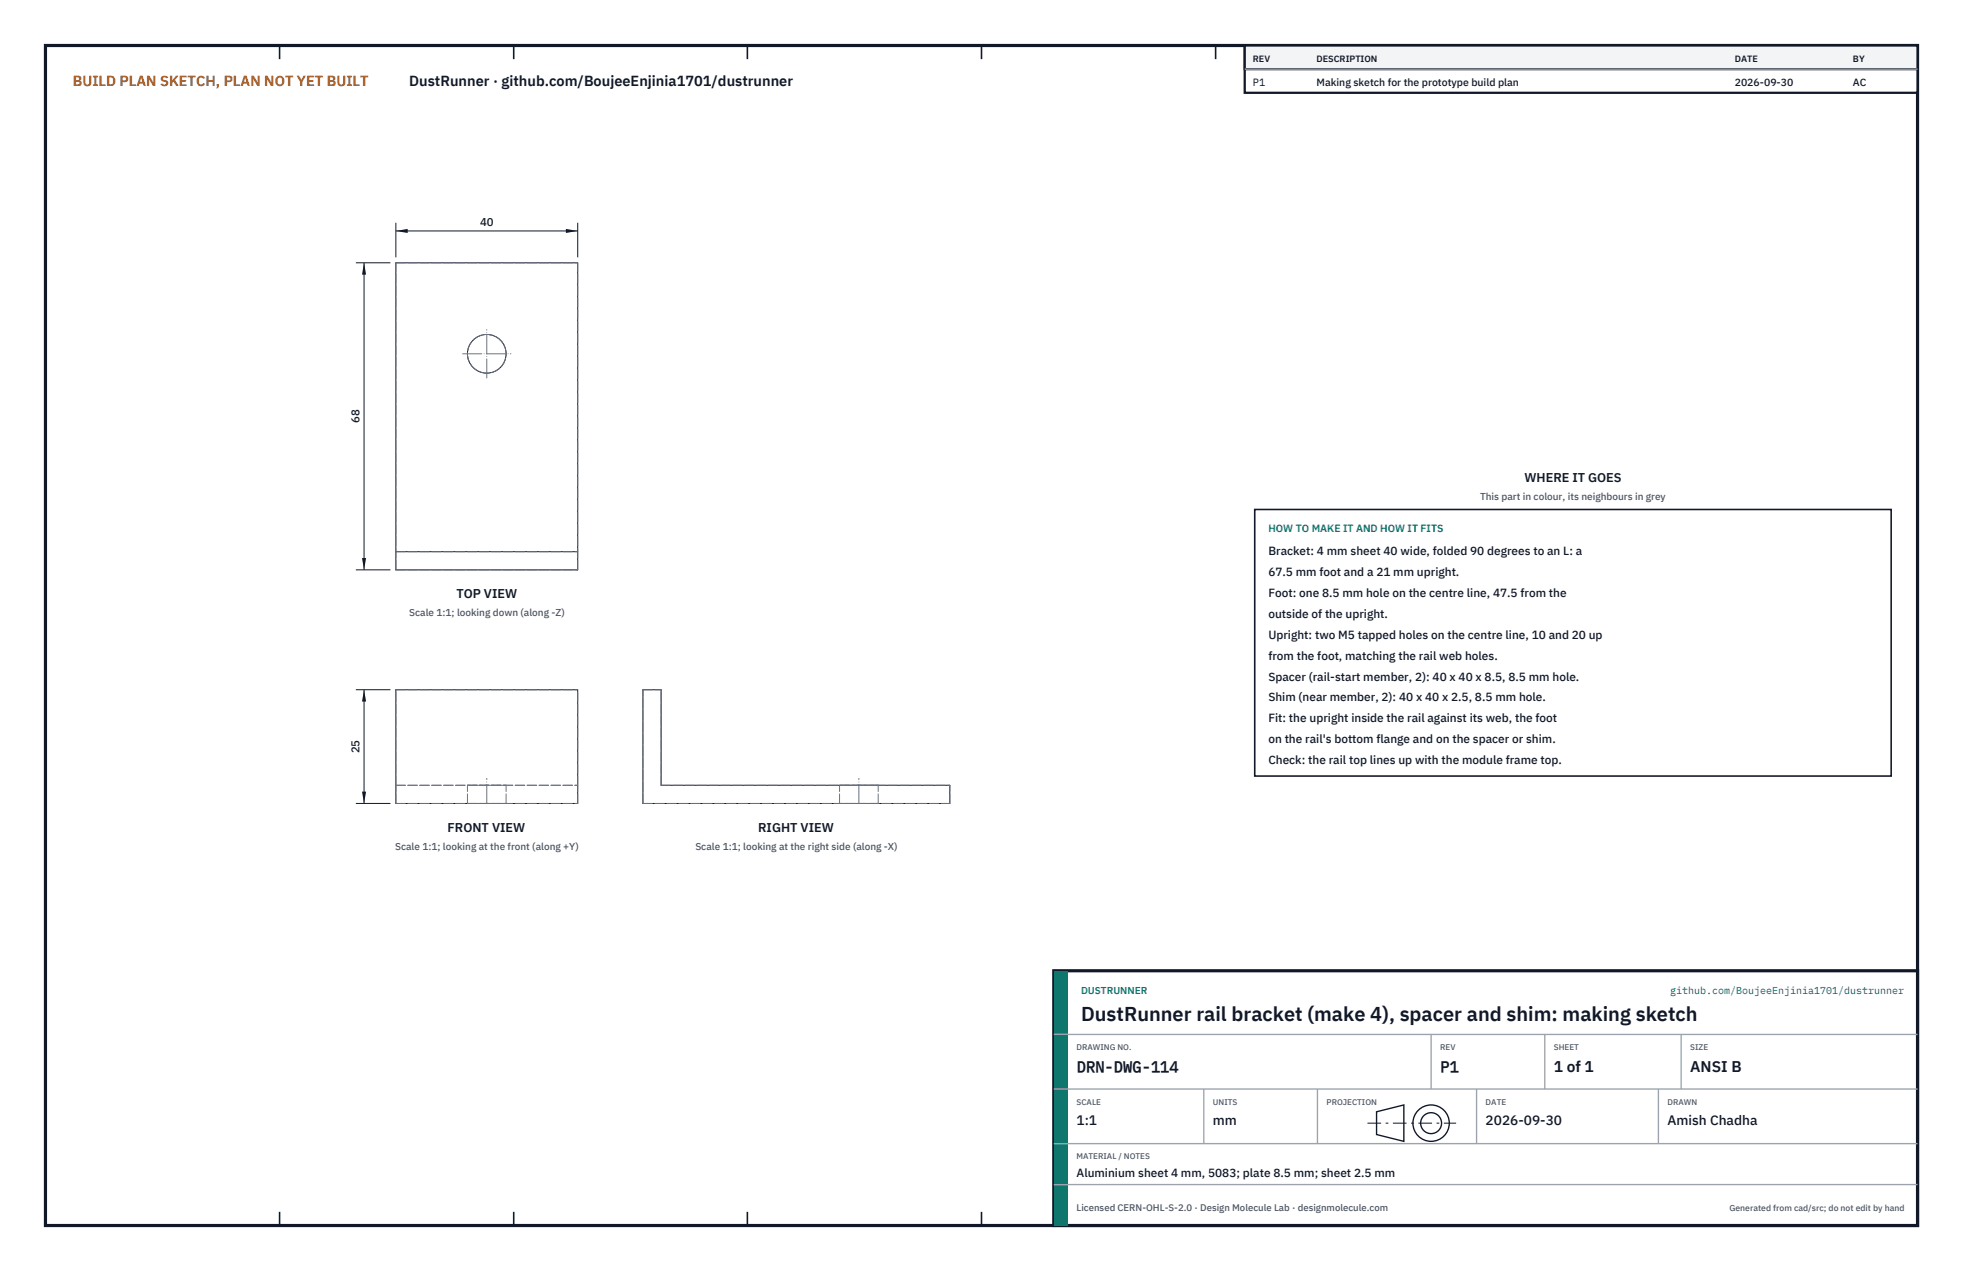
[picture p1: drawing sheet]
<svg xmlns="http://www.w3.org/2000/svg" width="432mm" height="279mm" viewBox="0 0 432 279" stroke-linecap="round" stroke-linejoin="round" font-family="sans-serif">
<defs><g id="words">
<text font-size="4.4" fill="#111827" x="237.8" y="224.4">DustRunner rail bracket (make 4), spacer and shim: making sketch</text>
<g font-size="3.4" fill="#111827">
<text x="236.8" y="235.6">DRN-DWG-114</text>
<text x="316.8" y="235.6">P1</text>
<text x="341.8" y="235.6">1 of 1</text>
<text x="371.8" y="235.6">ANSI B</text>
</g>
<text font-size="3.2" fill="#b45309" x="16" y="19">BUILD PLAN SKETCH, PLAN NOT YET BUILT</text>
<text font-size="3.2" fill="#111827" x="90" y="19">DustRunner · github.com/BoujeeEnjinia1701/dustrunner</text>
<g font-size="3" fill="#111827">
<text x="236.8" y="247.2">1:1</text>
<text x="266.8" y="247.2">mm</text>
<text x="326.8" y="247.2">2026-09-30</text>
<text x="366.8" y="247.2">Amish Chadha</text>
</g>
<g font-size="2.8" fill="#111827">
<text x="335.3" y="106">WHERE IT GOES</text>
<text x="100.4" y="131.4">TOP VIEW</text>
<text x="98.5" y="182.8">FRONT VIEW</text>
<text x="166.8" y="182.8">RIGHT VIEW</text>
</g>
<g font-size="2.6" fill="#111827">
<text x="279" y="122">Bracket: 4 mm sheet 40 wide, folded 90 degrees to an L: a</text>
<text x="279" y="126.6">67.5 mm foot and a 21 mm upright.</text>
<text x="279" y="131.2">Foot: one 8.5 mm hole on the centre line, 47.5 from the</text>
<text x="279" y="135.8">outside of the upright.</text>
<text x="279" y="140.4">Upright: two M5 tapped holes on the centre line, 10 and 20 up</text>
<text x="279" y="145">from the foot, matching the rail web holes.</text>
<text x="279" y="149.6">Spacer (rail-start member, 2): 40 x 40 x 8.5, 8.5 mm hole.</text>
<text x="279" y="154.2">Shim (near member, 2): 40 x 40 x 2.5, 8.5 mm hole.</text>
<text x="279" y="158.8">Fit: the upright inside the rail against its web, the foot</text>
<text x="279" y="163.4">on the rail's bottom flange and on the spacer or shim.</text>
<text x="279" y="168">Check: the rail top lines up with the module frame top.</text>
<text x="236.8" y="258.8">Aluminium sheet 4 mm, 5083; plate 8.5 mm; sheet 2.5 mm</text>
</g>
<g font-size="2.5" fill="#111827">
<text x="105.6" y="49.8">40</text>
<text x="79.1" y="93" transform="rotate(-90 79.1 93)">68</text>
<text x="79.1" y="165.6" transform="rotate(-90 79.1 165.6)">25</text>
</g>
<g font-size="2.3" fill="#111827">
<text x="275.6" y="18.8">P1</text>
<text x="289.6" y="18.8">Making sketch for the prototype build plan</text>
<text x="381.6" y="18.8">2026-09-30</text>
<text x="407.6" y="18.8">AC</text>
</g>
<text font-size="2.3" fill="#0f766e" x="279" y="117">HOW TO MAKE IT AND HOW IT FITS</text>
<g font-size="2.2" fill="#4b5563">
<text x="325.6" y="110">This part in colour, its neighbours in grey</text>
<text x="90" y="135.5">Scale 1:1; looking down (along -Z)</text>
<text x="86.9" y="186.8">Scale 1:1; looking at the front (along +Y)</text>
<text x="153" y="186.8">Scale 1:1; looking at the right side (along -X)</text>
</g>
<g font-size="2.2" fill="#0f766e">
<text x="237.8" y="218.4">DUSTRUNNER</text>
<text x="367.4" y="218.4">github.com/BoujeeEnjinia1701/dustrunner</text>
</g>
<text font-size="2.1" fill="#4b5563" x="236.8" y="266.2">Licensed CERN-OHL-S-2.0 · Design Molecule Lab · designmolecule.com</text>
<g font-size="2" fill="#111827">
<text x="275.6" y="13.6">REV</text>
<text x="289.6" y="13.6">DESCRIPTION</text>
<text x="381.6" y="13.6">DATE</text>
<text x="407.6" y="13.6">BY</text>
</g>
<text font-size="1.9" fill="#4b5563" x="380.4" y="266.2">Generated from cad/src; do not edit by hand</text>
<g font-size="1.8" fill="#4b5563">
<text x="236.8" y="230.8">DRAWING NO.</text>
<text x="316.8" y="230.8">REV</text>
<text x="341.8" y="230.8">SHEET</text>
<text x="371.8" y="230.8">SIZE</text>
<text x="236.8" y="242.8">SCALE</text>
<text x="266.8" y="242.8">UNITS</text>
<text x="291.8" y="242.8">PROJECTION</text>
<text x="326.8" y="242.8">DATE</text>
<text x="366.8" y="242.8">DRAWN</text>
<text x="236.8" y="254.8">MATERIAL / NOTES</text>
</g>
</g></defs>
<path d="M10 10h411.8v259.4h-411.8z" fill="none" stroke="#111827" stroke-width=".7" stroke-linecap="butt"/>
<g fill="none" stroke="#111827" stroke-width=".35">
<path d="M61.5 10v3M113 10v3M164.4 10v3M215.9 10v3M267.4 10v3M318.9 10v3M370.3 10v3M61.5 266.4v3M113 266.4v3M164.4 266.4v3M215.9 266.4v3M267.4 266.4v3"/>
<path d="M318.9 266.4v3M370.3 266.4v3"/>
</g>
<g fill="none" stroke="#111727" stroke-width=".22">
<path d="M87.1 57.8h40v67.5h-40zM87.1 121.3h40M87.1 151.6h40v25h-40zM141.4 151.6h4v21h63.5v4h-67.5z"/>
<circle cx="107.1" cy="77.8" r="4.3"/>
</g>
<g fill="none" stroke="#6a7180" stroke-width=".22" stroke-dasharray="2.1 .5">
<path d="M87.1 57.8h40M87.1 125.3v-67.5M87.1 125.3h40M87.1 121.3h40M127.1 125.3v-67.5M87.1 151.6h40M141.4 151.6h4M87.1 176.6v-4M87.1 172.6v-21M87.1 176.6h40M87.1 172.6h40M102.8 176.6h8.5"/>
<path d="M102.8 172.6h8.5M102.8 176.6v-4M111.3 176.6h-8.5M111.3 172.6h-8.5M111.3 176.6v-4M127.1 176.6v-4M127.1 172.6v-21M141.4 176.6v-25M141.4 176.6h67.5M145.4 172.6h63.5M145.4 172.6v-21M184.7 176.6h4.2"/>
<path d="M184.7 172.6h4.2M184.7 176.6v-4M188.9 176.6h4.3M188.9 172.6h4.3M193.2 176.6h-8.5M193.2 172.6h-8.5M193.2 176.6v-4M208.9 176.6v-4"/>
<circle cx="107.1" cy="77.8" r="4.3"/>
</g>
<path d="M101.8 77.8h10.6M107.1 83.1v-10.6M107.1 176.6v-5.5M188.9 176.6v-5.5" fill="none" stroke="#6a7180" stroke-width=".22" stroke-dasharray="4.2 .5 0 .5"/>
<path d="M87.1 49v7.6M87.1 50.8h40M127.1 49v7.6" fill="none" stroke="#111827" stroke-width=".22"/>
<path d="M87.1 50.8l2.6-.5v.9zM124.5 50.3v.9l2.6-.4z" fill="#111827"/>
<path d="M78.3 57.8h7.6M80.1 57.8v67.5M78.3 125.3h7.6" fill="none" stroke="#111827" stroke-width=".22"/>
<path d="M80.1 57.8l-.5 2.6h.9zM79.6 122.7h.9l-.4 2.6z" fill="#111827"/>
<path d="M78.3 151.6h7.6M80.1 151.6v25M78.3 176.6h7.6" fill="none" stroke="#111827" stroke-width=".22"/>
<path d="M80.1 151.6l-.5 2.6h.9zM79.6 174h.9l-.4 2.6z" fill="#111827"/>
<path d="M276 112h140v58.6h-140z" fill="#fff" stroke="#111827" stroke-width=".35"/>
<path d="M273.8 10h148v10.4h-148z" fill="#fff" stroke="#111827" stroke-width=".5"/>
<path d="M273.8 10h148v5.2h-148z" fill="#f3f4f6" stroke="#111827" stroke-width=".5"/>
<path d="M273.8 15.2h148" fill="none" stroke="#9ca3af" stroke-width=".3"/>
<path d="M231.8 213.4h190v56h-190z" fill="#fff" stroke="#111827" stroke-width=".7" stroke-linecap="butt"/>
<path d="M231.8 213.4h3v56h-3z" fill="#0f766e"/>
<path d="M231.8 227.4h190M231.8 239.4h190M264.8 239.4v12M289.8 239.4v12M314.8 227.4v12M324.8 239.4v12M339.8 227.4v12M364.8 239.4v12M369.8 227.4v12M231.8 251.4h190M231.8 260.4h190" fill="none" stroke="#9ca3af" stroke-width=".3"/>
<g fill="none" stroke="#111827" stroke-width=".3">
<path d="M302.8 244.4l6-1.5v8l-6-1.5z"/>
<circle cx="314.8" cy="246.9" r="4"/>
<circle cx="314.8" cy="246.9" r="2.3"/>
</g>
<path d="M300.8 246.9h19.5" fill="none" stroke="#111827" stroke-width=".22" stroke-dasharray="3 1 .6 1" stroke-linecap="butt"/>
<use href="#words"/>
</svg>
